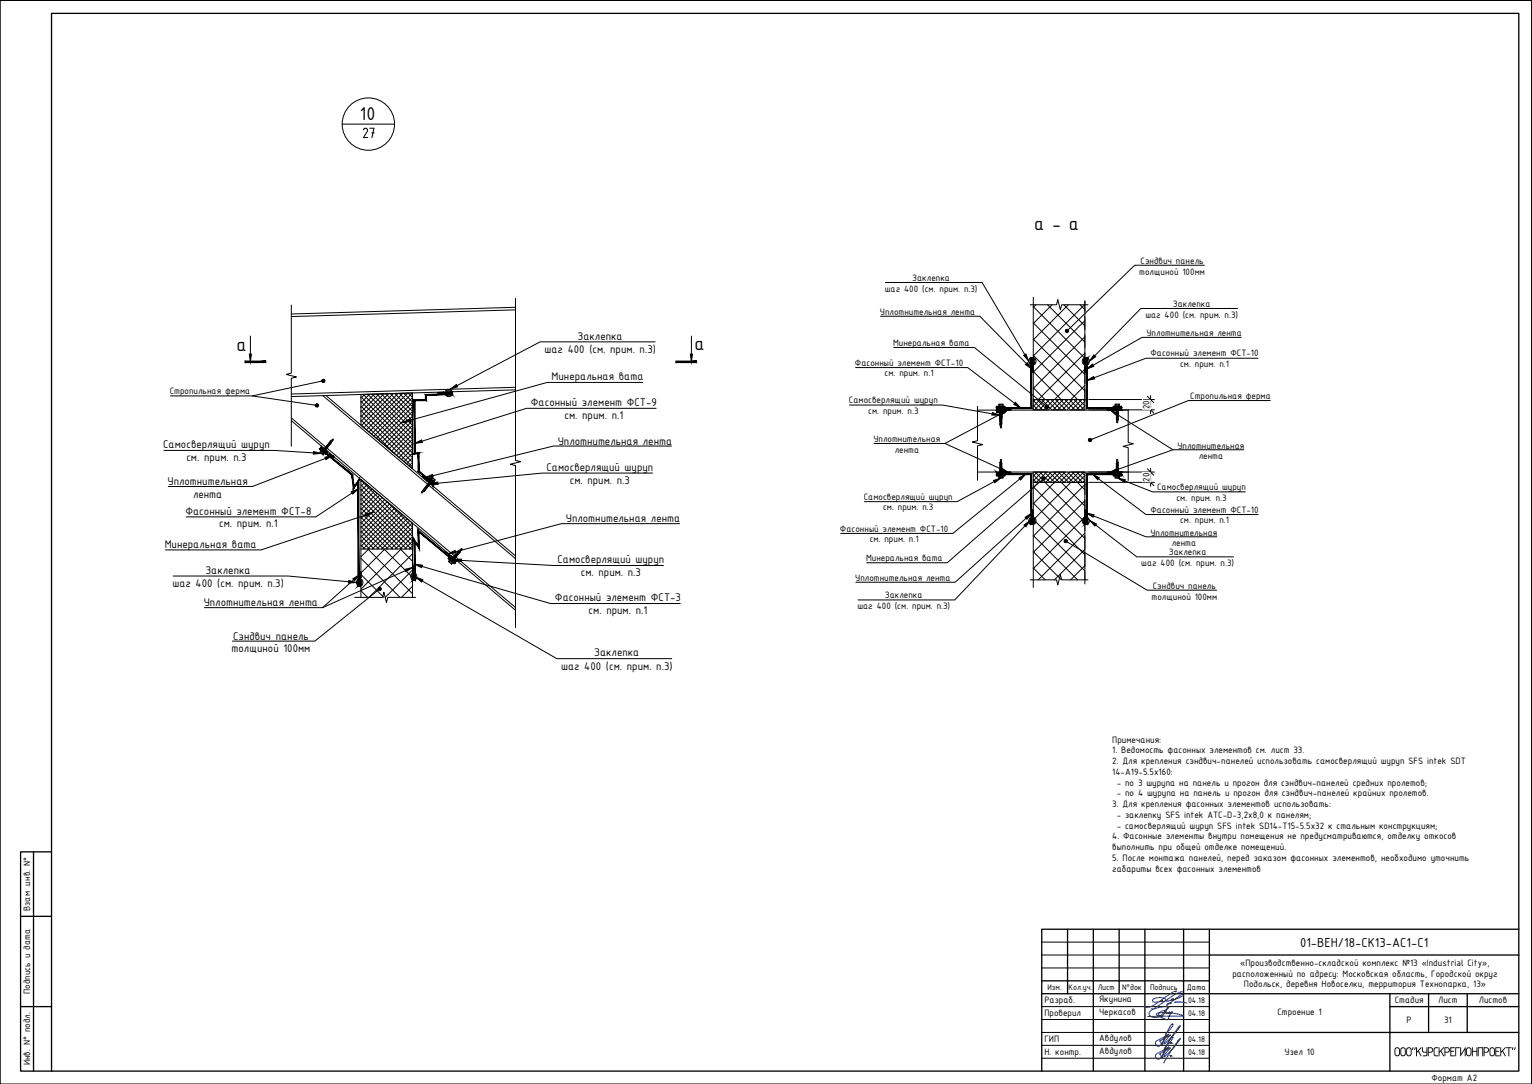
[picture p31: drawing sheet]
<svg xmlns="http://www.w3.org/2000/svg" width="594mm" height="420mm" viewBox="0 0 594 420" stroke-linecap="round" stroke-linejoin="round" font-family="sans-serif">
<defs><g id="words">
<g font-size="7.8">
<text x="139.6" y="46.3">10</text>
<text x="401" y="89.3">а - а</text>
<text x="91.7" y="136.1">а</text>
<text x="269.3" y="135.8">а</text>
</g>
<text font-size="6.2" x="140.3" y="53.5">27</text>
<g font-size="5.4">
<text x="504.1" y="366.9">01-ВЕН/18-СК13-АС1-С1</text>
<text x="540.4" y="409.4">ООО&quot;КУРСКРЕГИОНПРОЕКТ&quot;</text>
</g>
<g font-size="4.7">
<text x="224" y="131.6">Заклепка</text>
<text x="211.1" y="136.9">шаг 400 (см. прим. п.3)</text>
<text x="213.9" y="147.3">Минеральная вата</text>
<text x="205.8" y="157.4">Фасонный элемент ФСТ-9</text>
<text x="218.9" y="162.3">см. прим. п.1</text>
<text x="63.3" y="173.7">Самосверлящий шуруп</text>
<text x="216.3" y="172.3">Уплотнительная лента</text>
<text x="72.3" y="178.7">см. прим. п.3</text>
<text x="211.9" y="182.5">Самосверлящий шуруп</text>
<text x="65" y="188">Уплотнительная</text>
<text x="220.9" y="187.5">см. прим. п.3</text>
<text x="74.9" y="193">лента</text>
<text x="71.9" y="199.5">Фасонный элемент ФСТ-8</text>
<text x="219.4" y="202.4">Уплотнительная лента</text>
<text x="84.9" y="204.4">см. прим. п.1</text>
<text x="63.9" y="212.3">Минеральная вата</text>
<text x="216.2" y="218.3">Самосверлящий шуруп</text>
<text x="66.9" y="227.7">шаг 400 (см. прим. п.3)</text>
<text x="79.7" y="222.4">Заклепка</text>
<text x="225.2" y="223.3">см. прим. п.3</text>
<text x="215.2" y="233">Фасонный элемент ФСТ-3</text>
<text x="79" y="234.9">Уплотнительная лента</text>
<text x="228.2" y="238">см. прим. п.1</text>
<text x="90.4" y="247.9">Сэндвич панель</text>
<text x="89.8" y="252.9">толщиной 100мм</text>
<text x="230.4" y="254.4">Заклепка</text>
<text x="217.6" y="259.7">шаг 400 (см. прим. п.3)</text>
</g>
<g font-size="3.9">
<text x="441.8" y="106.5">толщиной 100мм</text>
<text x="442.3" y="102.3">Сэндвич панель</text>
<text x="343.1" y="113.2">шаг 400 (см. прим. п.3)</text>
<text x="353.8" y="108.8">Заклепка</text>
<text x="454.8" y="118.8">Заклепка</text>
<text x="341.2" y="122.1">Уплотнительная лента</text>
<text x="444.1" y="123.2">шаг 400 (см. прим. п.3)</text>
<text x="444.6" y="130.3">Уплотнительная лента</text>
<text x="346.3" y="133.9">Минеральная вата</text>
<text x="331.5" y="141.7">Фасонный элемент ФСТ-10</text>
<text x="446.1" y="138.1">Фасонный элемент ФСТ-10</text>
<text x="457.6" y="142.3">см. прим. п.1</text>
<text x="343" y="145.9">см. прим. п.1</text>
<text x="65.8" y="152.7">Стропильная ферма</text>
<text x="461.6" y="154.5">Стропильная ферма</text>
<text x="329.2" y="156.2">Самосверлящий шуруп</text>
<text x="336.7" y="160.4">см. прим. п.3</text>
<text x="445.8" y="158.6" transform="rotate(-90 445.8 158.6)">20</text>
<text x="338.7" y="171.4">Уплотнительная</text>
<text x="456.6" y="173.8">Уплотнительная</text>
<text x="346.9" y="175.6">лента</text>
<text x="464.8" y="178">лента</text>
<text x="445.8" y="186.7" transform="rotate(-90 445.8 186.7)">20</text>
<text x="448.7" y="189.9">Самосверлящий шуруп</text>
<text x="334.9" y="193.7">Самосверлящий шуруп</text>
<text x="342.4" y="197.8">см. прим. п.3</text>
<text x="456.2" y="194.1">см. прим. п.3</text>
<text x="446.1" y="198.7">Фасонный элемент ФСТ-10</text>
<text x="457.6" y="202.8">см. прим. п.1</text>
<text x="325.7" y="206">Фасонный элемент ФСТ-10</text>
<text x="446.1" y="207.6">Уплотнительная</text>
<text x="337.2" y="210.2">см. прим. п.1</text>
<text x="453.3" y="215.1">Заклепка</text>
<text x="454.4" y="211.8">лента</text>
<text x="335.8" y="217.4">Минеральная вата</text>
<text x="442.6" y="219.5">шаг 400 (см. прим. п.3)</text>
<text x="331.6" y="225.2">Уплотнительная лента</text>
<text x="343.2" y="231.8">Заклепка</text>
<text x="446.6" y="232.4">толщиной 100мм</text>
<text x="447" y="228.2">Сэндвич панель</text>
<text x="332.5" y="236.2">шаг 400 (см. прим. п.3)</text>
<text x="431.3" y="287.9">Примечания:</text>
<text x="431.3" y="292">1. Ведомость фасонных элементов см. лист 33.</text>
<text x="431.3" y="296.2">2. Для крепления сэндвич-панелей использовать самосверлящий шуруп SFS intek SDT</text>
<text x="431.3" y="300.4">14-A19-5.5x160:</text>
<text x="433" y="304.5">- по 3 шурупа на панель и прогон для сэндвич-панелей средних пролетов;</text>
<text x="433" y="308.7">- по 4 шурупа на панель и прогон для сэндвич-панелей крайних пролетов.</text>
<text x="431.3" y="312.9">3. Для крепления фасонных элементов использовать:</text>
<text x="433" y="317">- заклепку SFS intek ATC-D-3,2x8,0 к панелям;</text>
<text x="433" y="321.2">- самосверлящий шуруп SFS intek SD14-T15-5.5x32 к стальным конструкциям;</text>
<text x="431.3" y="325.4">4. Фасонные элементы внутри помещения не предусматриваются, отделку откосов</text>
<text x="431.3" y="329.5">выполнить при общей отделке помещений.</text>
<text x="431.3" y="333.7">5. После монтажа панелей, перед заказом фасонных элементов, необходимо уточнить</text>
<text x="431.3" y="337.9">габариты всех фасонных элементов</text>
<text x="11.7" y="353.1" transform="rotate(-90 11.7 353.1)">Взам .инв. N°</text>
<text x="480.9" y="374.4">«Производственно-складской комплекс №13 «Industrial City»,</text>
<text x="477.9" y="378.5">расположенный по адресу: Московская область, Городской округ</text>
<text x="482.4" y="382.7">Подольск, деревня Новоселки, территория Технопарка, 13»</text>
<text x="11.7" y="385.2" transform="rotate(-90 11.7 385.2)">Подпись и дата</text>
<text x="405" y="388.9">Разраб.</text>
<text x="426.2" y="388.5">Якунина</text>
<text x="540.9" y="388.9">Стадия</text>
<text x="557.7" y="388.9">Лист</text>
<text x="573.5" y="388.9">Листов</text>
<text x="405" y="393.9">Проверил</text>
<text x="426.2" y="393.6">Черкасов</text>
<text x="495.3" y="393.6">Строение 1</text>
<text x="545.5" y="396.4">Р</text>
<text x="560" y="396.6">31</text>
<text x="405" y="403.9">ГИП</text>
<text x="426.2" y="403.5">Авдулов</text>
<text x="11.7" y="412.9" transform="rotate(-90 11.7 412.9)">Инв. N° подл.</text>
<text x="405" y="408.9">Н. контр.</text>
<text x="426.2" y="408.5">Авдулов</text>
<text x="498.2" y="408.9">Узел 10</text>
<text x="555.1" y="418.9">Формат А2</text>
</g>
<g font-size="3.4">
<text x="406.2" y="383.8">Изм.</text>
<text x="414.4" y="383.8">Кол.уч.</text>
<text x="425.7" y="383.8">Лист</text>
<text x="435.1" y="383.8">N°док</text>
<text x="446" y="383.8">Подпись</text>
<text x="460.2" y="383.8">Дата</text>
<text x="460.7" y="388.9">04.18</text>
<text x="460.7" y="393.9">04.18</text>
<text x="460.7" y="403.9">04.18</text>
<text x="460.7" y="408.9">04.18</text>
</g>
</g></defs>
<!-- layer: 0 -->
<g fill="none" stroke="#000" stroke-width=".51">
<path d="M20 5.2h569v410h-569zM13 330.2v85M20 330.2h-12v85h12M8 355.2h12M414 360.2v25M424 360.2v55M434 360.2v25M444 360.2v55M459 360.2v55M469 360.2v55M469 370.2h120M589 360.2h-185v55"/>
<path d="M8 390.2h12M404 380.2h65M404 385.2h185M539 385.2v30M539 390.2h50M554 385.2v15M569 385.2v15M469 400.2h120"/>
</g>
<g fill="none" stroke="#000" stroke-width=".39">
<path d="M0 .2h594v420h-594zM0 .2v419.9M594 .2v419.9M399.4 139.4h1.8M399.4 138.8v2.4M399.5 138.8a1.64 1.64 0 0 0 0 2.4M401.2 138.8a1.64 1.64 0 0 1 0 2.4zM420.2 139.4h1.7M420.2 138.8v2.4a1.64 1.64 0 0 1 0-2.4zM421.9 138.8a1.64 1.64 0 0 1 0 2.4zM172.8 151.5a1.64 1.64 0 0 1 2.4-.1l-2.4 .1M172.9 153.3l2.4-.1a1.64 1.64 0 0 1-2.4 .1z"/>
<path d="M173.4 151.5v1.7M174.6 151.4l.1 1.8M399.4 140.7h1.8M420.2 140.7h1.7M444.9 157.6l2.5 2.5M444.9 153.6l2.5 2.5M444.9 185.7l2.5 2.5M444.9 181.7l2.5 2.5M399.4 200.7v2.4M399.4 201.3h1.8M399.4 202.5h1.8M399.5 200.7a1.64 1.64 0 0 0 0 2.4"/>
<path d="M401.2 200.7a1.64 1.64 0 0 1 0 2.4zM420.2 201.3h1.7M420.2 202.5h1.7M420.2 200.7v2.4a1.64 1.64 0 0 1 0-2.4zM421.9 200.7a1.64 1.64 0 0 1 0 2.4zM138.7 225.1h1.5M138.7 226.4h1.5M138.7 224.6v2.4a1.64 1.64 0 0 1 0-2.4zM140.2 224.6a1.64 1.64 0 0 1 0 2.4zM159.8 222.8h1.3M159.8 224.1h1.3M159.8 224.7a1.64 1.64 0 0 1 0-2.4v2.4"/>
<path d="M161.1 224.7a1.64 1.64 0 0 0 0-2.4v2.4M404 365.2h65M404 370.2h65M404 375.2h65M404 395.2h65M404 390.2h65M404 400.2h65M404 405.2h65M404 410.2h65"/>
</g>
<g fill="none" stroke="#041e9f" stroke-width=".39">
<path d="M452.6 387.6l-1.5 .7-.6-.2 .3-.4-.5 .4-1.7 .3h-1.2l-.5-.4 .7-.9 1.7-.4 2.2 .3 .5 .3 .3 .7 1-.1 1.7-.8h-.3l-.5 .5 .8-.1 2.3-.8 1.2-.7 .4-.6-1.1 .3-5.4 3.9a1.64 1.64 0 0 1 1.9-.8M452.8 390.4l-2.4 3.1-1.1 .7-1.3 .2-1.4-.3-.7-.4-.3-.9 .7-1.2 1.9-.8 2.9-.6 2.1 .2-2.5 3.4-1-.1-.3-.7a2.48 2.48 0 0 1 2.7-1.2v.4a.75 .75 0 0 0 .7 .6 .75 .75 0 0 0 .7-.6l.3 .5h.6l.2-.3-.1-.4-1.8 3.3-3.5-1.5-.7-.5 .1-.4a4.8 4.8 0 0 1 3.4-.4l4.6 .5 2.2 .8-13.7 .2M455.7 388.4l-.2 .1 2.6-.1 2.1 .3M455.9 384.5l.3-.3-1.7 .5-7.7 5.3-1.7 .5-.9-.1-.4-.4 .5 .2M458.6 384.5l-1.3 .1-1.6 .8-8.3 5.6-.7 .1M451.8 405.8l2.8-2.9 .3-1-.8 .3-.9 1.6-2.7 5.6-.8 1h-1.1l-.5-.8 .2-1 4.9-2.8-1.1 1.3-1.5 3-.9-1.7 4.2-2.3-1.7 2-.8 1.4 .5-.1 3-3 2.8-3.9-.8 .7-2.1 3-3.6 5.8M451.8 400.9l2.8-3 .2-1-.7 .3-.9 1.6-2.8 5.7-.8 .9h-1l-.5-.8 .2-1 5-2.8-1.4 1.6-1.3 2.8-.9-1.7 4.2-2.4-1.9 2.2-.6 1.1 .1 .2 .3-.1 3.1-3.1 2.8-3.8-.8 .6-2.1 3-3.6 5.8"/>
<circle cx="454" cy="409.2" r=".05"/>
<circle cx="454" cy="404.2" r=".05"/>
</g>
<!-- layer: designation -->
<path d="M113 118.2v26.4l-2 .5 4 1-2 .5v26.4M199.9 115.6v62.9l2 .4-4 1 2 .5v62.8M399.5 118.1h10.2l.5-2 1 4 .5-2h10.2M379.1 157.5v13.3l-2 .5 4 1-2 .5v13.4M437.5 158.8v12.7l2 .5-4 1 2 .5v12.7M137.6 231.5h10.8l.5-2 1 4 .5-2h10.8M399.5 224.7h10.2l.5 2 1-4 .5 2h10.2" fill="none" stroke="#000" stroke-width=".39"/>
<!-- layer: NADPISI -->
<g fill="#000" stroke="#000" stroke-width=".39">
<path d="M397 137.7l.8-.5 1.1 2.8zM413.3 128.5l.4-.2-.3 .3zM424.2 137.5l.7 .7-2.5 1.8zM96.1 140.3l1-.3v.5zM95.1 140l1 .3-1 .2zM96.7 137.3h.8l-.4 3zM122.9 157.1l.5 .1zM125.4 147.6l.5-.1zM174.6 150.9l2.4-1.9 .4 .9zM267.7 137.3h.8l-.4 3zM268.1 140l1 .3-1 .2zM269.1 140.3l1-.3v.5z"/>
<path d="M384.8 159.9l2.9 1h-3.1zM387.9 160l2.9-1-2.4 1.8zM393.8 155.9l2 2.3-2.7-1.5zM397.6 141.3l.8-.7 1.7 2.5zM406 157.7l.4 .3zM421.3 143.1l2.3-2 .5 .9zM421.5 147.5l2.6-1.6 .4 1zM121.6 175l2.9 .7-3 .3zM126 177.2l3-.6-2.6 1.5zM156.3 163.7l2.7-1.3 .3 1zM160.8 171.9l2.7-1.4 .3 1zM422.2 170.5h.5z"/>
<path d="M430.6 159l2.8 1.2-.5 .8zM136.2 190.7l2.8-1.3-2.2 2.1zM141.6 199.1l3-.4-2.7 1.4zM165 185.1l2.7-1.2 .3 1zM166.8 187.6l3-.8 .1 1zM385.3 186.2l2.9-.9-2.5 1.8zM388.3 181.3l2.5 1.7-3-.8zM395.1 185.3l2.6-1.5-2 2.3zM404.7 185.5l.4-.1zM423.6 183.8l2.7 1.4-.6 .8zM430.6 183l2.7-1.5 .3 .9zM433.4 185.3l3 .6-.4 1z"/>
<path d="M173.7 214.6l2.8-1.2 .3 .9zM175.9 217l3-.3v1zM397.1 203.5l2.4-1.8-1.7 2.5zM397.5 200.5l2.6-1.6-1.9 2.4zM413 209.3l.3 .4zM421.3 198.9l2.9 .6-.3 .9zM422.5 201.7l2.7 1.4-.6 .8zM135.3 225l2.9 .8-3.1 .2zM136.8 224.4l2.6-1.6-1.9 2.3zM147.2 228.3l.5-.2zM157 220.7l3-.8-2.6 1.7zM161.1 223.7l2.9 1-.5 .9z"/>
<path d="M160.8 218.7l3 .4-.3 .9z"/>
<path d="M262.1 140v.5l8-.5zM262.1 140.5l8-.5v.5z"/>
<path d="M413.4 128.6l.2 .1 .1-.4zM413.7 128.3v.5zM413.7 128.3v.5z"/>
<path d="M413.4 127.9l-.1 .2 .4 .2zM413.3 128.1l.4 .2zM413.2 128.3h.5z"/>
<path d="M413.7 128.3l.2 .4 .2-.1zM413.7 128.3l.5 .2zM413.7 128.3l.5 .2z"/>
<path d="M413.7 127.8v.5zM413.6 127.8l.1 .5zM413.4 127.9l.3 .4z"/>
<path d="M413.7 128.3h.6zM413.7 128.3l.4-.4 .1 .2zM413.9 127.8l-.2 .5 .4-.4z"/>
<path d="M95.1 140.5h8v-.5zM95.1 140h8l-8 .5z"/>
<path d="M122.4 157.3l.5-.2zM122.5 157.4l.4-.3-.2 .5zM122.9 157.1v.5z"/>
<path d="M122.6 156.7l-.1 .2 .4 .2zM122.5 156.9l.4 .2h-.5zM122.4 157.1h.5z"/>
<path d="M122.9 157.1v.5zM122.9 157.1l.3 .4-.2 .1zM122.9 157.1l.3 .4z"/>
<path d="M123 156.7l-.1 .4 .3-.4zM122.8 156.7l.1 .4zM122.6 156.7l.3 .4z"/>
<path d="M122.9 157.1l.5-.1zM122.9 157.1l.4-.3 .1 .2zM123.2 156.7l-.3 .4z"/>
<path d="M125 147.3l.4 .3zM124.9 147.5l.5 .1-.5 .1zM124.9 147.7l.5-.1z"/>
<path d="M125 147.9l.4-.3zM125.4 147.6l-.1 .5zM125.4 147.6l-.1 .5h.2z"/>
<path d="M125.3 147.1l.1 .5zM125.1 147.2l.3 .4zM125.1 147.2l.3 .4z"/>
<path d="M125.4 147.6l.1 .5zM125.4 147.6l.4 .3zM125.4 147.6l.4 .3 .1-.2z"/>
<path d="M125.4 147.6l.5-.1-.1-.2zM125.7 147.2l-.3 .4zM125.5 147.1l-.1 .5 .3-.4z"/>
<path d="M405.6 157.5l.4 .2zM405.5 157.7h.5l-.4 .2zM405.6 157.9l.4-.2z"/>
<path d="M406 157.7l-.1 .5zM406 157.7l.1 .5zM406 157.7l.1 .5 .2-.1z"/>
<path d="M405.8 157.2l.2 .5zM405.6 157.4l.4 .3zM405.6 157.4l.4 .3z"/>
<path d="M406 157.7l.4 .3zM406 157.7l.5-.1zM406 157.7l.5-.1v-.2z"/>
<path d="M406.3 157.3l-.3 .4zM406.2 157.2l-.2 .5zM406 157.2v.5z"/>
<path d="M422.2 170.7l.1 .2 .4-.4zM422.3 170.9l.4-.4-.2 .5zM422.7 170.5v.5z"/>
<path d="M422.3 170.2l.4 .3zM422.3 170.2l.4 .3-.5-.2zM422.2 170.3l.5 .2z"/>
<path d="M422.7 170.5v.5zM422.7 170.5l.3 .4-.1 .1zM422.7 170.5l.3 .4 .1-.2z"/>
<path d="M422.9 170.1l-.2 .4 .3-.3zM422.7 170v.5zM422.5 170.1l.2 .4z"/>
<path d="M422.7 170.5h.5zM422.7 170.5h.5zM422.7 170.5l.4-.2z"/>
<path d="M404.2 185.5h.5zM404.2 185.7l.5-.2-.4 .3zM404.3 185.8l.4-.3z"/>
<path d="M404.7 185.5l-.3 .5zM404.7 185.5l-.1 .5zM404.7 185.5l.1 .5z"/>
<path d="M404.3 185.1l.4 .4-.2-.5zM404.3 185.1l.4 .4-.5-.2zM404.2 185.3l.5 .2z"/>
<path d="M404.7 185.5l.4 .2zM404.7 185.5l.4 .2zM404.7 185.5l.4-.1z"/>
<path d="M404.9 185.1l-.2 .4zM404.7 185v.5zM404.5 185l.2 .5z"/>
<path d="M412.8 209.4l-.1 .2 .6 .1zM412.7 209.6l.6 .1zM412.8 209.8l.1 .2 .4-.3z"/>
<path d="M412.9 210l.4-.3zM413.3 209.7l-.1 .5zM413.3 209.7l-.1 .5h.2z"/>
<path d="M413.3 209.7l.1 .5zM413.3 209.7l.3 .4zM413.3 209.7l.4 .3v-.2z"/>
<path d="M413.3 209.2v.5l.2-.4zM413.1 209.2l.2 .5zM413 209.3l.3 .4z"/>
<path d="M413.3 209.7l.4-.1zM413.3 209.7l.4-.1zM413.5 209.3l-.2 .4 .4-.3z"/>
<path d="M146.7 228.2l.5 .1zM146.7 228.4l.5-.1zM146.8 228.6l.4-.3z"/>
<path d="M147.2 228.3l-.2 .4 .2 .1zM147.2 228.3v.5zM147.2 228.3l.3 .4z"/>
<path d="M146.9 227.9l.3 .4zM146.9 227.9l.3 .4zM146.8 228l-.1 .2 .5 .1z"/>
<path d="M147.2 228.3l.3 .4zM147.2 228.3h.5v.2zM147.2 228.3h.5z"/>
<path d="M147.5 227.8l-.3 .5zM147.3 227.8h.2l-.3 .5zM147.1 227.8l.1 .5z"/>
</g>
<g fill="none" stroke="#000" stroke-width=".39">
<path d="M132.7 48.1h20.3M343.3 109.5h37.5l16.6 28M467 102.8h-27l-25.9 25.1M479.9 119.6h-37.5l-17.9 18.3M97.1 130.3v7M254 132.5h-44.6l-32.2 17M268.1 130.3v7M341.5 122.6h38.5l18 18.3M346.6 134.7h31.2l27.8 22.7M481.3 130.8h-38.5l-18.9 10.8M487.9 138.9h-43.5l-20.1 7.5M66.1 153.5h31.7l24.6 3.6"/>
<path d="M124.9 147.7l-27.1 5.8M249.3 148.2h-37.1l-53 14.7M254.4 158.3h-50.2l-40.6 12.7M329.4 157h36l19.3 3.4M331.8 142.5h43.5l18.2 13.8M492.6 155.3h-31.8l-37.7 15M63.6 174.6h42.8l15.2 .9M126.2 177.7l-28.3 10.9h-32.6M260.4 172.9h-45.8l-46.7 11.5M338.9 171.9h27.5l21.6 9.8M388.1 160.4l-21.7 11.5M433.1 160.6l21.7 13.7"/>
<path d="M482.3 174.3h-27.5l-21.4 7.6M136.5 191.1l-14 9.2h-50.3M141.8 199.6l-40.5 13.5h-37.1M253 183.4h-42.8l-40.4 3.9M385.5 186.7l-14.3 7.7h-36M395.4 185.7l-25.9 21.1h-43.5M404.3 185.8l-37 32.3h-31.2M424.1 200l20.3 8.1h27.5M426 185.6l18.4 13.8h43.5M436.2 186.4l10.7 4.2h36M163.6 219.5l49.9 14.4h50.3M178.9 217.2l35.6 2h42.8"/>
<path d="M263.5 203h-45.8l-41.1 10.9M397.4 203.8l-27.2 28.7h-37.5M397.9 200.9l-27.5 24.8h-38.5M413.7 210l31.1 18.7h27M424.9 203.5l15.9 12.3h37.5M67.2 223.3h44.6l23.4 2.2M137.1 224.7l-12 10.8M146.8 228.6l-24.7 19.9h-32M157.2 221.2l-32.1 14.3h-45.8M163.7 225.2l52.2 30.1h44.6"/>
<circle cx="142.8" cy="48.1" r="10.2"/>
</g>
<!-- layer: PANEL -->
<path d="M400.7 115.3v39.6h20v-38.3M140 152.9l20-.6v29.4l-20-16.9zM140 212.8h20M160 231.5v-28.7l-20-16.9v45.7M420.7 224.8v-37.8h-20v40.7" fill="none" stroke="#000" stroke-width=".39"/>
<!-- layer: SHTRIX -->
<g fill="none" stroke="#000" stroke-width=".39">
<path d="M400.7 118.9l20 20M401.7 118.1l-1 1M406.2 118.1l14.5 14.5M408 118.1l-7.3 7.3M412.5 118.1l8.2 8.2M414.3 118.1l-13.6 13.6M418.8 118.1l1.9 1.9M420.5 118.1l-19.8 19.9M400.7 137.7l17.1 17.2M400.7 131.4l20 20M400.7 125.2l20 20M420.7 124.3l-20 20"/>
<path d="M420.7 130.6l-20 20M420.7 136.8l-18 18.1M140 153.8l20 20.1-4.3 4.2M140 159.2l20 20M140 157.4l20 20M140 155.6l20 20M140.8 152.9l19.2 19.1M141.5 152.9l-1.5 1.4M142.6 152.8l17.4 17.4-6.2 6.3M143.3 152.8l-3.3 3.3M144.3 152.8l15.7 15.6M145.2 152.8l-5.2 5.1"/>
<path d="M146.1 152.7l13.9 13.9-8.2 8.2M147 152.7l-7 7M147.8 152.7l12.2 12.1M148.9 152.6l-8.9 8.9M149.6 152.6l10.4 10.4-10.1 10.2M150.7 152.6l-10.7 10.7M151.3 152.6l8.7 8.6M152.6 152.5l-12.5 12.5M153.1 152.5l6.9 6.9-12.1 12.1M154.4 152.5l-13.3 13.3M154.8 152.5l5.2 5.1M156.3 152.4l-14.2 14.2"/>
<path d="M156.5 152.4l3.5 3.4M158.1 152.4l-15 15M158.3 152.4l1.7 1.6M160 157.7l-13 13M160 155.9l-14 14M160 154.1l-15 15M160 152.3l-16 15.9M169.8 152.1l2.4-.1v.6l-2.4 .1zM169.8 152.1l.6 .6M169.8 152.6l.1 .1M169.9 152.1l-.1 .2M170.2 152.1l.6 .6"/>
<path d="M170.4 152.1l-.6 .6M170.7 152.1l.6 .6M170.9 152.1l-.6 .6M171.1 152.1l.6 .6M171.3 152.1l-.6 .6M171.6 152.1l.6 .5M171.7 152l-.5 .7M172 152l.2 .2M172.2 152l-.6 .7M172.2 152.5l-.1 .1M389.6 158.9v.1M389.6 158.4h2.4v.6h-2.4z"/>
<path d="M389.6 158.5l.5 .5M389.9 158.4l.6 .6M390 158.4l-.4 .4M390.4 158.4l.6 .6M390.5 158.4l-.6 .6M390.8 158.4l.6 .6M390.9 158.4l-.6 .6M391.3 158.4l.6 .6M391.4 158.4l-.6 .6M391.7 158.4l.3 .2M391.8 158.4l-.6 .6M392 158.7l-.3 .3"/>
<path d="M400.1 141.9h.6v2.4h-.6zM400.1 144.2l.1 .1M400.1 142.9l.6 .5M400.2 141.9l.5 .7M400.5 144.3l.2-.3 10.8 10.9M400.5 141.9l.2 .2M400.6 141.9l-.5 .5 .6 .6M400.7 150.3l4.5 4.6M400.7 158.8v.1M400.7 157.1l1.8 1.8M400.7 155.3l3.6 3.6M400.7 142.2l-.6 .6"/>
<path d="M400.7 142.7l-.6 .6 .6 .6M400.7 143.1l-.6 .6 .5 .6M400.7 143.6l-.6 .6M401.6 154.9l-.9 .8M402.1 154.9l4 4M403.4 154.9l-2.7 2.6M403.9 154.9l4 4M405.2 154.9l-4 4M405.7 154.9l4 4M407 154.9l-4 4M407.5 154.9l4 4M408.8 154.9l-4 4"/>
<path d="M409.3 154.9l4 4M410.6 154.9l-4 4M411.1 154.9l4 4M412.4 154.9l-4 4M412.9 154.9l4 4M414.1 154.9l-4 4M414.7 154.9l4 4M415.9 154.9l-4 4M416.5 154.9l4 4M417.7 154.9l-4 4M418.3 154.9l2.4 2.4M419.5 154.9l-4 4"/>
<path d="M420.1 154.9l.6 .6-3.4 3.4M420.7 141.9h.6v2.4h-.6zM420.7 143.1l-11.7 11.8M420.7 149.4l-5.5 5.5M420.7 157.3l-1.6 1.6M420.7 144.1l.1 .2M420.7 143.7l.6 .6M420.7 143.2l.6 .6M420.7 142.8l.6 .6M420.7 142.3l.6 .6M420.7 141.9l.6 .6M420.8 141.9l-.1 .1"/>
<path d="M421.1 141.9l.2 .1M421.3 141.9l-.6 .6M421.3 142.3l-.6 .6M421.3 142.7l-.6 .6M421.3 143.2l-.6 .6M421.3 143.6l-.6 .7M421.3 144.1l-.2 .2M429.4 158.4h2.4v.6h-2.4zM429.4 158.6l.4 .4M429.6 158.4l.6 .6M429.8 158.4l-.4 .4M430.1 158.4l.6 .6"/>
<path d="M430.3 158.4l-.7 .6M430.5 158.4l.6 .6M430.7 158.4l-.6 .6M431 158.4l.6 .6M431.1 158.4l-.5 .6M431.4 158.4l.4 .4M431.6 158.4l-.6 .6M431.8 158.6l-.4 .4M127.4 176.1h.1M127.8 175.7l1.8 1.5-.4 .4-1.8-1.5zM127.9 175.8l-.2-.1 .1 .7 .8-.1M128 175.9l.1 .8 .8-.1"/>
<path d="M128.2 176l-.8 .1M128.4 176.1l.1 .9 .8-.1M128.7 176.4l.1 .9 .8-.1M129.1 176.7l.1 .9M129.3 177.5h-.2M129.4 177l.1 .4M140 161l20 20-.4 .4M140 164.6l1.5 1.5M140 162.8l13.1 13.1M160 179.3l-1.4 1.3M160 177.5l-2.4 2.3M160 175.7l-3.3 3.2"/>
<path d="M160 172.1l-5.3 5.2M160 168.5l-7.2 7.1M160 164.9l-9.2 9.1M160 161.3l-11.1 11.1M140 198.7l14.1 14.1M140 196.9l15.9 15.9M140 195.1l17.7 17.7M140 193.3l19.5 19.5M140 191.5l20 20-1.3 1.3M140 189.7l20 20M140 187.9l20 20-4.9 4.9M140 186.1l20 20"/>
<path d="M140.4 186.2l-.4 .5M141.4 187.1l-1.4 1.4M142.3 187.9l-2.3 2.4M143.3 188.7l-3.3 3.4M144.3 189.5l-4.3 4.4M145.3 190.4l-5.3 5.3M146.2 191.2l-6.2 6.3M147.2 192l-7.2 7.2M148.2 192.8l-8.2 8.2M149.2 193.7l-9.2 9.1M151.1 195.3l-11.1 11.1M152.1 196.1l-12.1 12.1"/>
<path d="M153 197l-13 13M154 197.8l-14 14M155 198.6l-14.2 14.2M156 199.4l-13.4 13.4M163.8 184.6l.3 .5M164 184.3l1.9 1.6-.4 .4-1.9-1.5zM164.1 184.4l.5 1.2M164.2 184.5l-.5 .2M164.5 184.7l-.6 .3M164.6 184.8l.6 1.3M164.8 185l-.6 .2M165 185.2l-.6 .3"/>
<path d="M165.2 185.3l.4 .9M165.3 185.4l-.6 .3M165.6 185.6l-.6 .3M165.8 185.7v.2M165.9 185.8l-.6 .3M389.6 183h2.4v.6h-2.4zM389.7 183l.5 .6M390 183l-.4 .4 .2 .2 .7-.6M390.1 183l.6 .6M390.5 183l.7 .6 .8-.5M390.9 183l-.6 .6M391 183l.6 .6"/>
<path d="M391.4 183l-.6 .6M391.4 183l.6 .5M392 183.2l-.4 .4M400.1 197.7h.6v2.4h-.6zM400.1 199.8l.3 .3M400.1 198.4l.6 .6M400.2 197.7l.5 .4M400.3 197.7l-.2 .2 .6 .7M400.7 195l20 20M400.7 188.7l20 20M400.7 184l2.9 3M400.7 197.8l-.6 .6"/>
<path d="M400.7 198.2l-.6 .6 .6 .7M400.7 198.7l-.6 .6 .6 .6M400.7 199.1l-.6 .6M400.7 199.6l-.5 .5M401.4 183l4 4 4.1-4M402.3 183l-1.6 1.6M402.7 187l-2 2M403.2 183l4 4M404.1 183l-3.4 3.4M405 183l4 4 4-4M405.2 187l15.5 15.4M405.9 183l-4.1 4-1.1-1.2"/>
<path d="M406.8 183l4 4M407.7 183l-4 4M408.6 183l4 4 4-4M409 187l-8.3 8.2M410.4 183l4 4M411.2 183l-4 4M411.5 187l9.2 9.1M412.2 183l4 4M414 183l4 4M414.8 183l-4 4M415.2 187l-14.5 14.5M415.8 183l4 4"/>
<path d="M417.6 183l3.1 3.1-.9 .9M417.8 187l2.9 2.8M418.4 183l-4 4M419.4 183l1.3 1.3-2.7 2.7M420.2 183l-4 4M420.7 197.7h.6v2.4h-.6zM420.7 187.8l-20 20M420.7 194.1l-20 20M420.7 199.7l.4 .4M420.7 199.2l.6 .6M420.7 198.8l.6 .6M420.7 198.4l.6 .5"/>
<path d="M420.7 197.9l.6 .6M420.9 197.7l.4 .3M421 197.7l-.3 .3M421.3 197.9l-.6 .6M421.3 198.3l-.6 .6M421.3 198.8l-.6 .6M421.3 199.2l-.6 .6M421.3 199.7l-.4 .4M429.4 183h2.4v.6h-2.4zM429.4 183.5l.1 .1M429.4 183l.6 .6M429.6 183.6l.6-.6 .6 .6"/>
<path d="M429.8 183l-.4 .3M429.8 183l.6 .6M430.1 183.6l.6-.6 .6 .6M430.5 183.6l.6-.6 .6 .6M431 183.6l.6-.6 .2 .2-.4 .4M140 216.4l15.1 15.1M140 211.3l1.5 1.5M140 209.5l3.3 3.3M140 207.7l5.1 5.1M140 205.9l6.9 6.9M140 204.1l8.7 8.7M140 202.3l10.5 10.5"/>
<path d="M140 200.5l12.3 12.3M140 204.6l10.1-10.2 9.9 9.9-8.5 8.5M142.7 212.8l17.3 17.3M143 212.8l-3 3M148.9 212.8l11.1 11M149.2 212.8l-9.2 9.3M155.2 212.8l4.8 4.8M155.5 212.8l-15.5 15.6M156.9 200.2l-12.5 12.6M157.9 201.1l-11.7 11.7M158.9 201.9l-10.9 10.9M159.9 202.7l-10.1 10.1"/>
<path d="M160 214.7l-16.9 16.8M160 209.8l-3.1 3M160 206.2l-6.7 6.6M160 219.3h.6v2.4h-.6zM160 219.7l.6 .6M160.1 219.3l.5 .5M160.1 219.3l-.1 .1M160.6 219.4l-.6 .5M160.6 219.7l-.6 .6M172.5 214.2l.1 .3 .6-.3 .6 1.3M172.7 213.9l.5 1.1M172.8 213.9l1.8 1.5-.3 .5-1.9-1.6z"/>
<path d="M173 214l-.5 .2M173.2 214.9l.6-.2 .5 1.1M173.5 214.4l-.6 .3M173.7 215.4l.6-.3 .2 .4M174.1 214.9l-.7 .3M174.3 215.8h.1M174.6 215.3l-.6 .3M400.7 213.8l10.9 10.9M400.7 207.6l17.2 17.1M400.7 201.3l20 20M400.7 200l-.1 .1M420.7 200.4l-20 20"/>
<path d="M420.7 206.7l-18.1 18M420.7 213l-11.8 11.7M420.7 219.2l-5.5 5.5M139.4 221.6h.6v2.4h-.6zM139.4 221.6l.6 .6M139.8 221.6l.2 .1M139.9 221.6l-.5 .4 .6 .6M140 229l2.5 2.5M140 222.7l8.8 8.8M140 221.9l-.6 .6 .6 .6M140 222.3l-.6 .6 .6 .6M140 222.8l-.6 .6 .6 .6"/>
<path d="M140 223.2l-.5 .8M140 223.7l-.3 .3M160 221l-10.6 10.5M160 227.2l-4.3 4.3M160 221.5l.2 .2M160 221l.6 .6M160 220.6l.6 .6M160 220.1l.6 .6M160.6 220.2l-.6 .6M160.6 220.6l-.6 .6M160.6 221.1l-.6 .6M160.6 221.5l-.2 .2"/>
<path d="M400.7 220.1l4.6 4.6"/>
</g>
<g fill="none" stroke="#000" stroke-width=".39">
<path d="M420.7 116.6v4.2M420.7 122.8v5M420.7 129.8v5M420.7 136.8v5M406.2 154.9h-5.5v4h5.5M408.2 158.9h5M408.2 154.9h5M415.2 154.9h5.5v4h-5.5M420.7 143.8v5M420.7 150.8v4.2M400.7 187h.1M400.7 189h.1"/>
<path d="M406.2 183h-5.5v4h5.5M408.2 187h5M408.2 183h5M415.2 183h5.5v4h-5.5M420.7 187v4.7M420.7 193.7v4.9M420.7 200.7v5M420.7 207.7v5M420.7 214.7v4.9M420.7 221.7v4.7"/>
</g>
<!-- layer: KOLONNA_BETON -->
<path d="M199.9 119.1l-86.9 2.6M199.9 120.1l-86.9 2.6M125.2 153.4l74.7 63.1M126.4 153.3l73.5 62.2M199.9 151.1l-86.9 2.6M199.9 150.1l-86.9 2.6M379.1 159h58.4M420.7 155h.1M113 163l86.9 73.5M113 162l86.9 73.5M379.1 183h58.4" fill="none" stroke="#000" stroke-width=".39"/>
<!-- layer: RAZMER -->
<path d="M422.2 158.9h25.5M422.2 154.9h25.5M446.2 153.4v7M422.2 187h25.5M422.2 183h25.5M446.2 181.5v7" fill="none" stroke="#000" stroke-width=".39"/>
<g fill="#fff" stroke="#fff" stroke-width=".39">
<path d="M443 155.1v3.5h3zM443 155.1h3v3.5z"/>
<path d="M443 183.2v3.5h3zM443 183.2h3v3.5z"/>
</g>
<!-- layer: new_fill -->
<g fill="#000" stroke="#000" stroke-width=".39">
<path d="M386.5 159.6h3.2v.4zM386.5 159.6v.3l3.2 .1z"/>
<path d="M386.5 157.6h3.2v.4zM386.5 157.6v.4h3.2z"/>
<path d="M431.7 157.6v.4l3.1-.4zM431.7 158l3.1-.4v.4z"/>
<path d="M124 174.2l2.4 1.9 .3-.3zM124.2 173.8l2.5 2-2.7-1.6z"/>
<path d="M166.4 185.2l-.3 .3 2.7 1.7zM166.1 185.5l2.7 1.7-.3 .3z"/>
<path d="M386.5 184.4h3.2v-.4zM386.5 184h3.2l-3.2 .4z"/>
<path d="M431.7 184l3.1 .4h-3.1zM431.7 184l3.1 .4v-.4z"/>
<path d="M173.9 216.4l2.3 2 .3-.3zM174.1 216.1l2.4 2-2.6-1.7z"/>
</g>
<g fill="none" stroke="#000" stroke-width=".39">
<path d="M386.5 159.6h3.2M386.5 157.5h3.2v.5h-3.2zM386.5 157.6h3.2M386.6 159.4h3.1v.6l-3.2-.1zM387.3 159.3h1.7M387.3 157.4h1.7M387.4 158.7l.3 .3M387.4 156.7l.3 .3M387.6 157v.5M387.6 159v.4M387.7 159.1l.8-.3zM387.7 159.7l.8-.3z"/>
<path d="M387.7 158.5l.8-.3zM387.9 160v5.7l.2 .1 .2-.1 .1-7.7v4.3M387.9 158v5.7h.4M388 158.7l-.4 .3M388 156.7l-.4 .3M388.3 158.7l.4 .3M388.3 156.7l.4 .3M388.4 160v2.7M388.7 157v.5M388.7 159v.4M389 156.7h-1.7v.8M389 158.7h-1.7v.7"/>
<path d="M389 156.7v.8M389 158.7v.7M389 158.7l-.3 .3M389 156.7l-.3 .3M431.7 157.5h3.1v.5h-3.1zM432.4 157.4h1.6M432.4 156.7v.8M432.4 156.7l.3 .3M432.7 157v.5M432.8 158.8l.9 .3zM432.8 159.4l.9 .3zM432.9 158.2l.8 .4z"/>
<path d="M433 156.7l-.3 .3M433.4 156.7l.3 .3M433.5 158v5.7l-.3 .2-.2-.2v-5.7v2.3M433.7 157v.5M434 156.7v.8M434 156.7h-1.6M434.1 156.7l-.4 .3M434.8 157.6h-3.1M124 174.2l2.4 1.9M124.1 175.3l1.2 1M124.2 173.8l2.5 2-.3 .4-2.4-2zM124.5 174.8l1.3 1"/>
<path d="M124.5 175.3l.1 .4M124.5 175.3h-.4M124.5 174.7l-.4 .6M124.8 174.9l-.3 .4M125.3 175.9l.1 .4M125.3 175.9l-.4 .1M125.6 174.1l.4 .8zM125.6 174.1l-.1 .1M125.6 175.6l-.3 .3M125.8 175.7l-.5 .6M125.9 173.6l.4 .8zM126.2 173.2l.5 .8z"/>
<path d="M126.6 172.8l.5 .7M127 172.2l.4 .9zM127 172.2v.1M127.2 173.1l-1.5 1.9 3.5-4.5v-.3l-.3 .1-3.6 4.4M127.3 171.8l.5 .8zM127.7 171.3l.5 .8zM128.1 170.9l.4 .8zM387.7 162.9l.8-.4zM387.7 163.5l.8-.4zM387.7 160.5l.8-.3zM387.7 160.3l.8-.3zM387.7 161.5l.8-.4z"/>
<path d="M387.7 162.1l.8-.4zM387.7 162.7l.8-.4zM387.7 179.9l.8 .3zM387.7 162.2l.8-.2zM387.7 164.6l.8-.3zM387.7 161.2l.8-.4zM387.7 161.1v.1M387.7 161.6l.8-.2-.8 .3M387.7 160.8l.8-.2zM387.7 179.2l.8 .4zM388.5 163.8l-.8 .2M432.8 161.1l.9 .4z"/>
<path d="M432.8 161.7l.9 .4zM432.8 162.3l.9 .4zM432.9 160l.8 .3M432.9 160.5l.8 .4zM432.9 179.6l.8-.4zM164.3 189.6l-.1 .1M164.3 189.6l.4 .8M164.6 189.1l.4 .8zM164.7 190.4h-.1M165 188.7l.4 .8zM165.3 188.2l.5 .9zM165.7 187.8l.5 .8z"/>
<path d="M166.1 187.3l.4 .9zM166.4 185.2l2.4 2M166.5 186.9l.4 .8zM166.5 185.1l2.3 2-.3 .4-2.4-2zM166.8 186.4l.5 .9zM167 185.5l1.3 1.1M167.5 186.6l-3.7 4.4h-.3v-.3l3.6-4.3-1.5 1.8M167.5 185v.4M167.5 185l-.5 .6M167.5 185l1.2 1M167.5 185.4l-.3 .4M168 185.4h-.5"/>
<path d="M168.3 185.6v.5M168.7 186l-.7 .4M168.7 186l-.5 .6M386.5 184h3.2v.5h-3.2zM386.5 184.4h3.2M387.3 184.5v.8h1.7M387.3 184.6h1.7M387.6 184.5l.4 .8M387.7 184.9l-.3 .4M387.7 181l.8 .4zM387.7 180.4l.8 .4zM387.7 182.8l.8 .3z"/>
<path d="M387.7 182.2l.8 .4zM387.7 181.6l.8 .4zM387.7 183.4l.8 .3M388.4 181.6v2.4l-.1-5.7-.2-.2-.2 .2v5.7M388.5 183.1v.1M388.7 184.9l-.4 .4M388.7 184.5l.3 .8M389 184.5v.8M431.7 184h3.1v.5h-3.1zM431.7 184.4h3.1M432.4 184.5v.8M432.4 184.6h1.6"/>
<path d="M432.4 185.3h1.6M432.7 184.9l.3 .4M432.7 184.5l-.3 .8M432.8 180.2l.9-.3zM432.8 182.5l.9-.3zM432.8 183.7l.9-.3zM432.9 181.9l.8-.3zM432.9 181.3l.8-.3zM432.9 180.7l.8-.3zM432.9 183.1v.1M432.9 183.1l.8-.3zM433 181.6v2.4v-5.7l.2-.2 .3 .2v5.7"/>
<path d="M433.7 184.5v.6l-.3 .2M433.7 184.9l.4 .4M434 184.5v.8M173.9 216.4l2.3 2M174.1 216.1l2.4 2-.3 .4-2.4-2zM174.3 217.1l1.3 1M174.3 217.5l-.4 .1M174.3 217.5l.1 .5M174.4 217l-.5 .6 1.2 1.1M174.6 217.2l-.3 .4M175.1 218.2v.5M175.1 218.2h-.4"/>
<path d="M175.3 216.4l.5 .8zM175.4 217.9l-.3 .3M175.6 218.1l-.5 .6M175.7 215.9l.5 .9zM176.1 215.5l.5 .8zM176.5 215.1l.4 .8zM176.9 214.6l.4 .8zM177 215.5l-1.5 1.8 3.7-4.4-.1-.3-4 4.4M177.2 214.1l.5 .9zM177.6 213.7l.5 .8zM178 213.3l.4 .8z"/>
</g>
<path d="M129.2 170.2l-.7 1.3M388.1 178.1l.2 1.4M388.3 164.4l-.2 1.4M388.3 162.4l-.2 1.5M433 162.4l.2 1.5M433.2 178.1l-.2 1.4M164.3 189.8l-.8 1.2M179.1 212.6l-.7 1.3" fill="none" stroke="#000" stroke-width=".39"/>
<!-- layer: Zakladnie -->
<g fill="#000" stroke="#000" stroke-width=".39">
<path d="M172.2 152v.4l3.2-.5zM172.2 152.4l3.2-.5-.4 .5zM175.4 151.9l-.4 .5 .4 .5zM175 152.4l.4 .5zM165.4 153.3l10-.4-.4-.4zM165 152.9l10-.4-9.6 .8zM165 152.9l.4 2.4v-2zM165 152.9l.4 2.4-.4-.4zM161 155.3h4.4l-.4-.4zM160.6 154.9h4.4l-4 .4zM160.6 154.9l.4 20.6v-20.2zM160.6 154.9l.4 20.6-.4 .4zM161 175.5l-.4 .4 1.9-.4zM160.6 175.9l1.9-.4-.4 .4zM162.5 175.5l-.4 .4 .4 6.6zM162.1 175.9l.4 6.6-.4 .2zM162.1 182.7l6.5 4.9-6.1-5.1zM162.1 182.7l6.5 4.9-.6 .1zM168 187.7l-.1 .7 .7-.8zM168 187.7l-.1 .7zM165.5 186.4l2.4 2v-.5zM165.7 186.1l2.2 1.8-2.4-1.5z"/>
<path d="M386.4 159h3.2v-.4zM386.4 159l.4-.4h2.8zM386.4 158v1l.4-.4zM386.4 158l.4 .6zM386.4 158l.4 .4 12.9-.4zM386.8 158.4l12.9-.4 .4 .4zM399.7 138.7v19.3l.4 .4zM399.7 138.7l.4 .4v19.3zM399.7 138.7l.4 .4 .6-.4zM400.1 139.1l.6-.4zM400.3 139.1l.4 2.8v-3.2zM400.3 139.1l.4 2.8h-.4z"/>
<path d="M431.8 158.6v.4l2.8-.4zM431.8 159l2.8-.4 .4 .4zM434.6 158.4l.4 .6zM434.6 158.4l.4-.4v1zM421.3 158.4h13.3l.4-.4zM421.7 158h13.3l-13.7 .4zM421.3 139.1v19.3l.4-.4zM421.3 139.1l.4-.4v19.3zM421.1 139.1l.6-.4zM420.7 138.7h1l-.6 .4zM420.7 138.7l.4 3.2v-2.8zM420.7 138.7l.4 3.2h-.4z"/>
<path d="M386.8 183.4h2.8v-.4zM386.4 183h3.2l-2.8 .4zM386.4 183l.4 .6zM386.4 183l.4 .6-.4 .4zM386.8 183.6l-.4 .4 13.7-.4zM386.4 184l13.7-.4-.4 .4zM400.1 183.6l-.4 .4 .4 18.9zM399.7 184l.4 18.9-.4 .4zM400.1 202.9l-.4 .4zM399.7 203.3l.6-.4 .4 .4zM400.3 200.1v2.8l.4 .4zM400.3 200.1h.4v3.2z"/>
<path d="M421.3 187.8l.4 15.5v-15.5zM421.3 187.8l.4 15.5-.4-.4zM420.7 203.3h1l-.4-.4zM420.7 203.3l.6-.4zM420.7 200.1v3.2l.4-.4zM420.7 200.1h.4v2.8z"/>
<path d="M431.8 183v.4l3.2-.4zM431.8 183.4l3.2-.4-.4 .4zM434.6 183.4l.4 .6v-1zM434.6 183.4l.4 .6zM421.7 184h13.3l-.4-.4zM421.3 183.6h13.3l-12.9 .4zM421.3 183.6l.4 4.2v-3.8zM421.3 183.6l.4 4.2h-.4z"/>
<path d="M139.4 224.1l.4 3.2v-3.2zM139.4 224.1l.4 3.2-.4-.4zM138.8 227.3h1l-.4-.4zM138.8 227.3l.6-.4zM138.8 187.1v40.2l.4-.4zM139.2 185.9v41l-.4-39.8zM139.2 185.9l-2.2 3.7 1.8-2.5zM139.2 185.9l-2.2 3.7 .3-1.1zM136.4 184.2l.6 5.4 .3-1.1zM136.4 184.2l.4-.2 .5 4.5zM124 173.9l12.4 10.3 .4-.2zM124 173.9h.6l12.2 10.1zM124.6 173.1l-.6 .8h.6zM124.6 173.1v.8zM124.6 173.1l.1 .6 2.4 1.4zM124.7 173.7l2.4 1.4-.2 .3z"/>
<path d="M160 221.8l.4 2.8v-2.8zM160 221.8l.4 2.8-.4 .4zM160.4 224.6l-.4 .4 .6-.4zM160 225l.6-.4 .4 .4zM160.6 209.1v15.5l.4 .4zM160.6 209.1l.4 1.3v14.6zM160.6 209.1l.4 1.3 1.1 .9zM161 210.4l1.1 .9 .4 1.3zM162.1 205.4v5.9l.4 1.3zM162.1 205.4l.4 .8v6.4zM162.1 205.4l.4 .8 14 11.3zM162.5 206.2l14 11.3 .1 .6zM176.7 217.4l-.1 .7zM176.7 217.4l.5-.1-.6 .8zM174.5 215.6l2.2 1.8 .5-.1zM174.8 215.3l2.4 2-2.7-1.7z"/>
</g>
<path d="M421.3 187.8h.4" fill="none" stroke="#000" stroke-width=".39"/>
<use href="#words"/>
</svg>
